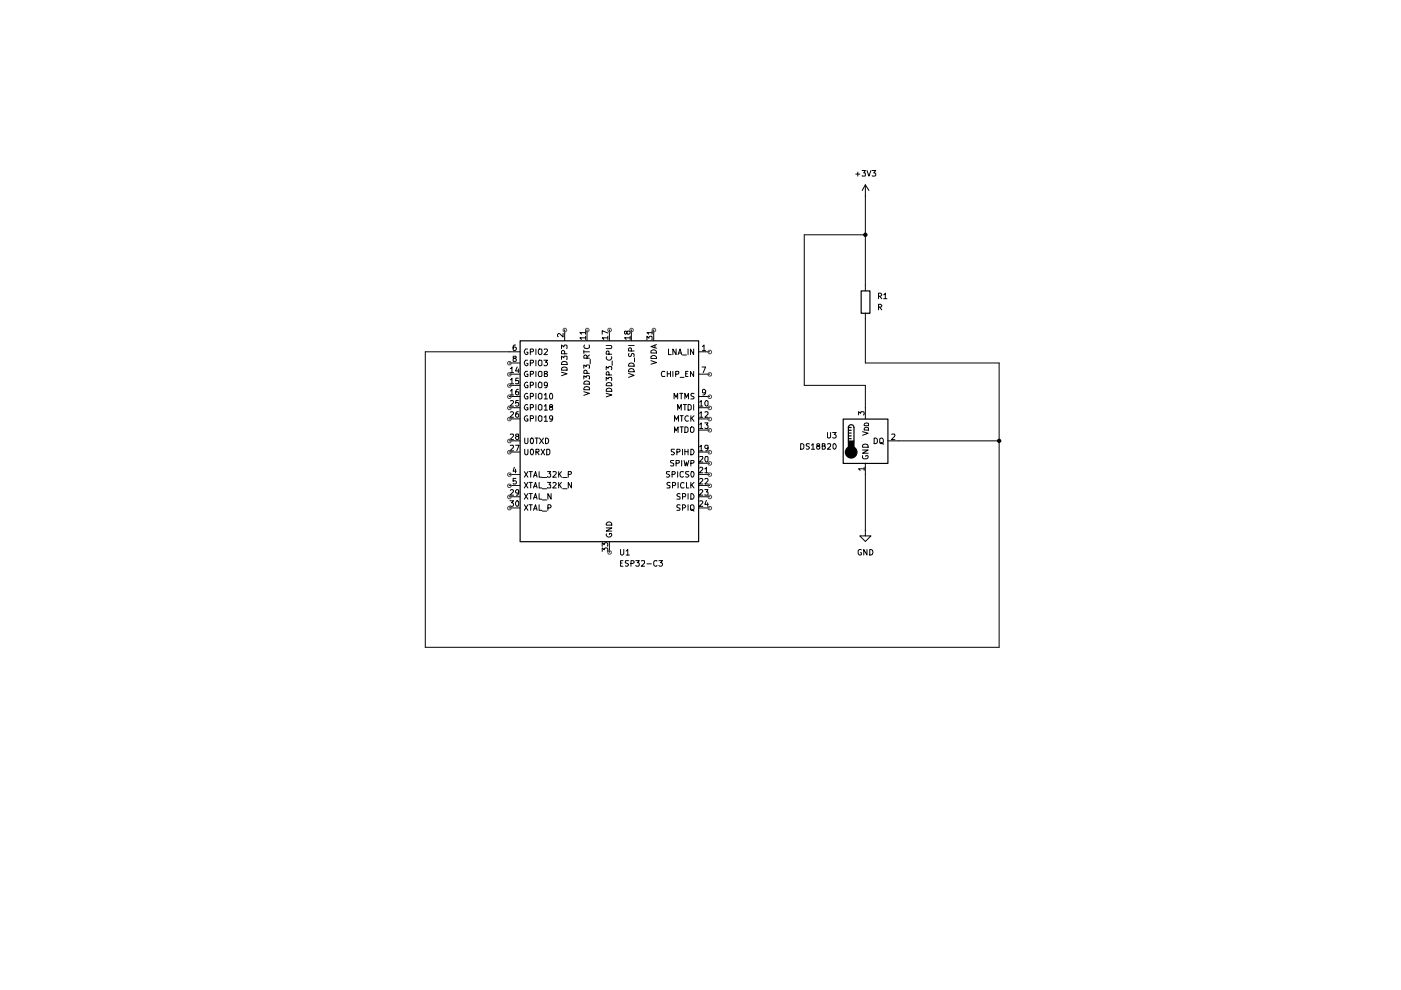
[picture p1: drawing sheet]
<svg xmlns="http://www.w3.org/2000/svg" width="297mm" height="210mm" viewBox="0 0 297 210" stroke-linecap="round" stroke-linejoin="round" font-family="sans-serif">
<g fill="none" stroke="#000" stroke-width=".25">
<path d="M110.3 72.3h37.8v42.6h-37.8zM182.6 61.7h1.8v4.7h-1.8zM178.8 88.9h9.5v9.4h-9.5zM179.9 93.5h1.2v1.8h-1.2zM179.9 90.6a.59 .59 0 0 1 .6-.6 .59 .59 0 0 1 .6 .6v2.9M179.9 90.6v2.9M179.9 90.6h.6M179.9 91.2h.6M179.9 91.8h.6M179.9 92.4h.6M179.9 93h.6"/>
<circle cx="180.5" cy="95.9" r="1.23"/>
</g>
<g fill="none" stroke="#000" stroke-width=".21">
<path d="M181.4 36.9h.9M181.9 36.5v.8M182.8 36.2h.7l-.4 .5h.4v.6h-.7M183.5 39.2v22.4M183.5 39.2l-.7 1.2M183.5 39.2l.7 1.2M183.8 36.2l.4 1.1 .5-1.1M184.9 36.2h.8l-.4 .5 .4 .1v.4l-.2 .1h-.6M183.5 41.6h.1M183.5 49.8h-13v31.9h13v7.1M107.9 77h2.3M107.9 79.3h2.3"/>
<path d="M108.2 78.1l.3-.3v1.2M108.2 79h.7M109 75.9h-.2l.1-.4h.4l.2 .2-.2 .2h-.3l-.2 .2 .1 .5h.4l.2-.1v-.3l-.3-.3M109.3 73.2h-.3l-.2 .2v.8l.4 .1 .3-.2v-.3l-.3-.2-.4 .1v.1M109.6 77.8l-.3 .9h.8M109.9 78.2v.8M111.8 74h-.4a.67 .67 0 0 0-.2 .7 .67 .67 0 0 0 .5 .5l.2-.2v-.3h-.2M111.8 76.4h-.4a.67 .67 0 0 0-.2 .6 .67 .67 0 0 0 .5 .6l.2-.2v-.4h-.2M111.8 78.7h-.4l-.1 .3-.1 .3 .2 .5h.5v-.5h-.2M112.4 74.6l.6-.1v-.5h-.6v1.2M112.4 77l.6-.1v-.5h-.6v1.2M112.4 79.3l.6-.1v-.5h-.6v1.1"/>
<path d="M113.6 74v1.2M113.6 76.4v1.2M113.6 78.7v1.1M114.3 74h.4l.2 .2v.8l-.5 .2a.86 .86 0 0 1-.1-1.2zM114.3 76.4h.4l.2 .1v.9l-.5 .2a.86 .86 0 0 1-.1-1.2zM114.3 78.7h.4l.2 .2v.8l-.2 .1h-.4l-.2-.3zM115.3 76.4h.8l-.4 .4 .3 .1 .1 .4-.3 .3h-.3l-.2-.2M115.4 74.1l.5-.1 .2 .3-.8 .9h.8M115.6 79.2l-.2-.4 .5-.1 .2 .3-.3 .2-.4 .1 .1 .5h.4l.2-.1v-.3l-.3-.2M119 78.9l1.2 .3-1.2 .5M119 76.2v-.7l.5 .4 .1-.4h.5v.7M119 73.9v-.7l.5 .4 .2-.4h.4l.1 .1-.1 .6"/>
<path d="M119.2 77.9h.9l.1 .2v.4h-1.2zM119.2 76.7h.9l.1 .2v.4h-1.2zM119.4 70.7v.8l-.9-.8-.3 .3 .2 .4M119.7 75v-.5l-.2-.2h-.3l-.2 .2v.5h1.2M119.7 69.9v2.3M123.8 78.1v-.7l.5 .3 .1-.3h.5v.7M123.8 74.6h1.2M123.8 74.3v.6M124 73.2l-.2 .2a.67 .67 0 0 0 .5 .5 .67 .67 0 0 0 .7-.2l-.1-.5M124.1 71.6h-1.2l.4 .4M124.1 70.5h-1.2l.4 .4M124.1 70.2v.7"/>
<path d="M124.1 71.3v.7M124.5 79.2l-.1-.6h-.5l-.1 .6h1.2M124.5 75.9l-.1-.5h-.5l-.1 .5h1.2M124.5 69.9v2.3M125 75.3l-.5 .4M125.1 76.2v.9M128.5 78.4v-.7l.4 .4 .2-.4h.5v.7M128.5 73.2h1a.35 .35 0 0 1 .2 .4 .35 .35 0 0 1-.2 .3h-1M128.6 75.6a.55 .55 0 0 0 .5 .8 .55 .55 0 0 0 .5-.8M128.9 71.6h-1.2l.3 .4M128.9 70.6l-1.2-.5v.8M128.9 71.3v.7"/>
<path d="M129.1 79.5v-.6h-.5l-.1 .6h1.2M129.1 75.1v-.6h-.5l-.1 .6h1.2M129.2 69.9v2.3M129.8 76.5v1M132.9 70.4l.2-.2 .5 .2v.2l-.3 .3h-.2l-.3-.6h-.4v.4l.2 .2 .3-.3M133.3 79.2l1.2 .4-1.2 .4M133.3 73.2h1.2M133.3 74.9v.5l.2 .2 .3-.1 .1-.5h.5v.6M133.4 78.2h.9l.2 .6h-1.2zM133.4 77h.9l.2 .6h-1.2zM133.6 71.6h-1.2l.4 .4M133.6 71.3v.7"/>
<path d="M133.9 74.4v-.6h-.6v.6h1.2M133.9 69.9v2.3M134.5 75.9v.8M137.2 72.1v-.8l.4 .4 .2-.4 .5 .1-.1 .7M138 76.5l1.2 .4-1.2 .3M138 75.6a.66 .66 0 0 1 .8-.2 .66 .66 0 0 1 .4 .6h-1.2zM138 74.4a.66 .66 0 0 1 .8-.2 .66 .66 0 0 1 .4 .6h-1.2zM138.3 70.5h-1.1l.3 .4M138.3 70.2v.7M138.6 69.9v2.3M138.9 73.2v.5M139.2 73.1l-1.2 .4 1.2 .3"/>
<path d="M141 78.8l-.5-.1-.3 .5 .3 .6h.5M141.5 78.7v1.1M141.5 79.2h.7M141.7 74v1.2h.6M142.2 78.7v1.1M142.7 78.7v1.1M143.3 79.3l.5-.1v-.5h-.5v1.1M143.3 74v1.2l-.6-1.2v1.2M143.8 75.2l.4-1.2 .3 1.2M143.8 74.8h.6M144.7 75.3h.8M145.4 79.2h.3"/>
<path d="M145.9 78.7h-.5v1.1h.5M145.9 74v1.2M147.1 74v1.2l-.7-1.2v1.2M147.1 78.7v1.1l-.7-1.1v1.1M148.1 74.6h2.4M148.1 79.3h2.4M148.8 77.8h.8l-.5 1.2M148.9 73.5l.4-.3v1.1M148.9 74.3h.7M183.5 66.4v10.6h28.3v60.2h-121.6v-62.6h20M186.3 65.1h.5l.1-.2v-.3l-.6-.1v1.2M186.3 62.8h.4l.2-.2-.2-.5h-.4v1.2"/>
<path d="M186.5 65.1l.4 .6M186.5 62.8l.4 .5M187.4 62.5l.3-.4v1.2M187.4 63.3h.6M107.9 81.7h2.3M107.9 84.1h2.3M107.9 86.4h2.3M107.9 88.8h2.3M107.9 93.5h2.3M107.9 95.8h2.3M108.2 80.5l.3-.3v1.2M108.2 82.9l.3-.4v1.2"/>
<path d="M108.2 85l.4-.1 .3 .4-.8 .8h.8M108.2 87.4l.4-.1 .3 .3-.8 .9h.8M108.2 92.1l.6-.1 .1 .4-.8 .8h.8M108.2 94.5l.6-.1 .1 .3-.8 .9h.8M108.2 81.4h.7M108.2 83.7h.7M109.1 99.1l-.3 .8h.7M109.3 94.4h.8l-.5 1.2M109.3 99.5v.7M109.6 92.5l-.3-.3 .2-.2h.4v.5l-.6 .2v.3l.3 .2h.2l.2-.2-.2-.5M109.9 80.2h-.5l-.1 .6 .6-.1v.7l-.6-.1M109.9 82.5h-.3a.73 .73 0 0 0-.1 1.2h.3l.2-.5-.1-.1h-.4l-.2 .1"/>
<path d="M109.9 84.9h-.5l-.1 .6 .2-.2h.3l.2 .3-.1 .4h-.6M109.9 87.3h-.3a.73 .73 0 0 0 0 1.2l.3-.1 .1-.4-.2-.3h-.2l-.3 .3M111.2 100l.7 1.2M111.3 92.9v.9a.35 .35 0 0 0 .3 .3 .35 .35 0 0 0 .3-.3v-.9M111.3 95.2v1l.2 .2 .4-.2v-1M111.8 81.1v-.1a.66 .66 0 0 0-.6 .5 .66 .66 0 0 0 .2 .7l.5-.1v-.4h-.2M111.8 83.5v-.1a.66 .66 0 0 0-.6 .5 .66 .66 0 0 0 .2 .7l.5-.1v-.4h-.2M111.8 85.9h-.4l-.2 .4 .1 .4 .3 .3 .3-.1v-.5h-.2M111.8 88.2a.54 .54 0 0 0-.6 .6 .54 .54 0 0 0 .7 .4v-.4h-.2M111.9 100l-.7 1.2M112.2 100h.7M112.4 81.7l.6-.1v-.5l-.6-.1v1.2"/>
<path d="M112.4 84.1l.6-.1v-.5l-.6-.1v1.2M112.4 86.4h.6v-.5l-.6-.1v1.2M112.4 88.7h.6v-.5l-.6-.1v1.2M112.5 93l.4-.1a.78 .78 0 0 1 0 1.2l-.4-.1zM112.5 95.3l.1-.1a.59 .59 0 0 1 .6 .4 .59 .59 0 0 1-.2 .7l-.1 .1-.4-.1zM112.5 100v1.2M113.5 92.9h.6M113.6 95.8h.6v-.6h-.6v1.2M113.6 81v1.2M113.6 83.4v1.2M113.6 85.8v1.2M113.6 88.1v1.2"/>
<path d="M113.8 92.9v1.2M113.9 95.8l.4 .6M114.3 100v1.2h.6M114.4 81l.5 .2v.8l-.2 .2h-.4a.86 .86 0 0 1 .1-1.2zM114.4 83.4l.5 .2v.8l-.2 .2h-.4a.86 .86 0 0 1 .1-1.2zM114.4 85.8l.5 .1v.9l-.5 .2a.74 .74 0 0 1 0-1.2zM114.4 88.1l.5 .2v.9l-.5 .1a.78 .78 0 0 1 0-1.2zM114.4 92.9l.8 1.2M114.7 95.2l.8 1.2M115.2 92.9l-.8 1.2M115.4 83.7l.3-.3v1.2M115.4 86.1l.3-.3v1.2"/>
<path d="M115.4 88.5l.3-.4v1.2M115.4 84.6h.7M115.4 87h.7M115.4 89.3h.7M115.5 95.2l-.8 1.2M115.7 92.9l.5 .1 .1 .4-.1 .5-.3 .2h-.2zM115.9 95.2h.5l.2 .3v.6l-.4 .3h-.3zM116.1 81.5l-.3 .3-.4-.1v-.5l.4-.2a.81 .81 0 0 1 0 1.2h-.3M116.1 100h.7l-.4 .4 .4 .1v.5l-.2 .2h-.4l-.1-.2M116.8 83.4a.75 .75 0 0 1 .2 1.2h-.3l-.2-.4 .1-.6zM116.8 86.3h-.2a.31 .31 0 0 1 .1-.4 .31 .31 0 0 1 .4 0v.4h-.3l-.3 .2v.3l.3 .2 .4-.2v-.3l-.3-.2M117.2 88.6l-.4 .3-.2-.1-.1-.4a.35 .35 0 0 1 .3-.3 .35 .35 0 0 1 .4 .3l-.2 .8-.4 .1"/>
<path d="M118.4 100v1.2M119 100l-.6 .7M123.8 83.1l1.2 .3-1.2 .4M123.8 80.3v-.6l.5 .3 .1-.3h.5v.6M124 82h.8l.2 .2v.4h-1.2zM124 80.9h.8l.2 .1v.4h-1.2zM128.5 83.4l1.2 .3-1.2 .5M128.5 80.7v-.7l.4 .3 .2-.3h.5v.7M128.7 82.4h.8l.2 .6h-1.2zM128.7 81.2h.8l.2 .6h-1.2zM142 100l-.7 .1v.3l.7 .4-.3 .4-.4-.1M142.8 97.6h-.5l-.1 .2 .1 .3 .5 .2v.3l-.1 .2-.5-.1"/>
<path d="M142.9 84.6v-1.2l.4 .8 .4-.8v1.2M143 89.3v-1.2l.4 .9 .4-.9v1.2M143 91.7v-1.2l.3 .9 .5-.9v1.2M143 95.2l-.7 .1v.4l.7 .4-.3 .3h-.4M143.3 98.2l.7-.1v-.4l-.7-.1v1.2M143.5 95.8h.6l.1-.4-.2-.2h-.5v1.2M143.7 87v-1.2l.3 .8 .4-.8v1.2M143.7 100v1.2M144.1 83.4h.7M144.2 80h.8M144.2 88.1h.7M144.2 90.5h.7"/>
<path d="M144.4 83.4v1.2M144.5 88.1v1.2M144.5 90.5v1.2M144.5 97.6v1.2M144.7 95.2v1.2M144.9 85.8h.6M145 97.6l.3 1.2 .2-.8 .2 .8 .3-1.2M145.2 84.6v-1.2l.3 .8 .5-.8v1.2M145.2 90.5h.3l.4 .3v.6l-.4 .3h-.3zM145.2 85.8v1.2M145.2 95.2v1.2M145.2 95.8h.7"/>
<path d="M145.9 85.8l.5 .1 .2 .2v.6l-.4 .3h-.3zM145.9 95.2v1.2M146 88.2a.55 .55 0 0 0-.8 .5 .55 .55 0 0 0 .8 .5M146 100l-.6 .1v.3l.6 .4-.2 .4-.4-.1M146.4 90.7l.2-.2a.6 .6 0 0 1 .6 .6 .6 .6 0 0 1-.6 .6l-.2-.2zM146.5 95.2h.4a.66 .66 0 0 1 .2 .8 .66 .66 0 0 1-.6 .4zM146.5 98.2l.6-.1 .1-.3-.2-.2h-.5v1.2M146.5 88.1v1.2M146.6 88.6l.6 .7M147.1 85.8v1.2M147.2 83.5h-.6v.4l.4 .2 .2 .3-.2 .2h-.5M147.2 88.1l-.7 .7"/>
<path d="M148.1 84.1h2.4M148.1 86.4h2.4M148.1 88.8h2.4M148.1 95.8h2.4M148.1 91.2h2.4M148.1 98.2h2.4M148.3 85.3l.4-.4v1.2M148.3 87.6l.4-.3v1.2M148.3 90l.4-.3v1.1M148.3 94.7l.4-.3v1.2M148.3 96.9l.6-.1 .1 .3-.7 .9h.7M148.3 99.2l.5-.1 .2 .3-.7 .8h.7"/>
<path d="M148.3 86.1h.7M148.3 88.5h.7M148.3 90.8h.7M148.3 95.6h.7M149.4 87.4h.7v.4l-.7 .7h.7M149.4 89.7h.7l-.3 .4 .3 .2v.5h-.7M149.4 99.4h.2l.2-.3v1.1M149.6 83.1l-.2 .2-.5-.1v-.5l.5-.2a.72 .72 0 0 1-.1 1.2h-.3M149.6 85l.3-.1 .2 .3v.7l-.3 .2a.7 .7 0 0 1-.2-1.1zM149.6 96.8h.3l.2 .1v.8l-.2 .3a.71 .71 0 0 1-.3-1.2zM150.1 94.9l-.1 .2h-.4l-.2-.2v-.3l.2-.2 .5 .1v.7l-.2 .3-.3 .1M169.8 94.1h.3l.3 .2v.6l-.3 .3h-.3z"/>
<path d="M171.6 94.1h-.7v.4l.7 .4-.2 .3h-.5M172 94.4l.4-.3v1.1M172 95.2h.7M173.4 94.6l-.3-.3a.35 .35 0 0 1 .4-.2 .35 .35 0 0 1 .3 .2l-.7 .4v.3l.3 .2 .4-.2-.1-.4h-.1M174.3 94.6h.5l.1-.5h-.6v1.1h.6l.1-.4-.2-.2M175.4 94.1h.7v.5l-.7 .6h.7M175.4 91.7v1.1l.2 .1 .4-.1 .1-.2v-.9M176.5 91.7h.8l-.4 .4 .4 .3-.1 .4h-.7M176.7 94.1h.2a.62 .62 0 0 1 .4 .6 .62 .62 0 0 1-.4 .5l-.3-.2zM182 88v-.7l.5 .3v-.3h.5l.2 .2v.3l-.2 .2M182.9 91.5l1.2 .4-1.2 .4M182.9 96.6v.5l.2 .2h.6l.3-.2v-.5h-.4v.2"/>
<path d="M182.9 95.4h1.2l-1.2 .7h1.2M182.9 94.4a.66 .66 0 0 1 .7-.2 .66 .66 0 0 1 .5 .6h-1.2zM183.2 99.4h-1.2l.4 .3M183.2 99.1v.6M183.3 90.8l.3-.2 .5 .1v.5h-.9zM183.3 89.8l.3-.1h.5v.6h-.9zM183.5 98.2v14.2M185.3 92.9h.4l.3 .2v.7l-.3 .3h-.4zM186.5 93l.5-.1a.65 .65 0 0 1 .3 .7 .65 .65 0 0 1-.5 .5l-.3-.2zM186.7 93.8h.2l.5 .3M188.2 93.5h23.6M189.1 92.1l.6-.1v.4l-.7 .8h.7"/>
<path d="M107.9 100.6h2.3M107.9 103h2.3M107.9 105.3h2.3M107.9 107.7h2.3M108.1 106.2h.8l-.4 .4 .3 .1v.6h-.7M108.2 104l.4-.2 .3 .3-.8 .9h.8M109.4 101.4h-.6v.6l.5-.1 .2 .2v.3l-.2 .2-.5-.1M109.5 106.3l.1-.1a.71 .71 0 0 1 .1 1.2h-.1a.7 .7 0 0 1-.1-1.1zM110 104.3l-.2 .3h-.2l-.3-.3v-.2l.3-.3h.2l.2 .3-.2 .9h-.3M111.2 102.3l.7 1.2M111.2 104.6l.7 1.2M111.2 107l.7 1.2"/>
<path d="M111.9 102.3l-.7 1.2M111.9 104.6l-.7 1.2M111.9 107l-.7 1.2M112.2 102.3h.7M112.2 104.6h.7M112.2 107h.7M112.5 102.3v1.2M112.5 104.6v1.2M112.5 107v1.2M113.1 101.2l.4-1.2 .4 1.2M113.1 103.5l.4-1.2 .4 1.2M113.1 105.8l.4-1.2 .4 1.2"/>
<path d="M113.1 108.2l.4-1.2 .4 1.2M113.2 100.8h.6M113.2 103.1h.6M113.2 105.5h.6M113.2 107.9h.6M114.3 102.3v1.2h.6M114.3 104.6v1.2h.6M114.3 107v1.2h.6M115 101.3h.9M115 103.6h.9M115 106h.9M115 108.4h.9"/>
<path d="M116.1 102.3h.7l-.4 .5 .4 .1v.5h-.7M116.2 107.7l.6-.1v-.5l-.6-.1v1.2M116.8 104.6v1.2l-.6-1.2v1.2M117.3 100.1l.5-.1 .1 .3-.7 .9h.7M117.3 102.4l.4-.1 .2 .3-.7 .9h.7M118.4 102.3v1.2M118.6 100.5l.4 .7M118.6 102.8l.4 .7M119 102.3l-.6 .7M119.3 101.3h.9M119.3 103.6h.9M120.5 100.6l.6-.1v-.5h-.6v1.2"/>
<path d="M121.2 102.3v1.2l-.7-1.2v1.2M127.7 116.9v-.7l.4 .4 .1-.4h.6v.7M127.7 115.8v-.7l.4 .4 .1-.4h.6v.7M128.5 111.9h1.2l-1.2 .7h1.2M128.6 113.2a.54 .54 0 0 0 .6 .7 .54 .54 0 0 0 .4-.8h-.4v.3M128.6 110.9a.61 .61 0 0 1 .7-.2 .61 .61 0 0 1 .4 .6h-1.2zM129.2 114.8v2.3M131.6 116.5v1l.1 .2h.3l.2-.3v-.9M131.6 119.4h.3M132.1 118.9h-.5v1.2h.5M132.8 116.8l.3-.3v1.2M132.8 117.7h.6"/>
<path d="M133.3 118.9l-.7 .1v.3l.7 .4-.3 .4-.4-.1M133.8 119.5l.6-.1 .1-.4-.2-.1h-.5v1.2M134.8 118.9h.8l-.5 .4 .5 .2-.1 .5-.5 .1-.2-.2M136 119h.7v.4l-.7 .7h.7M137.2 119.5h.9M139.3 119l-.5-.1-.2 .2 .1 .8 .2 .2 .4-.2M139.7 118.9h.8l-.5 .4 .4 .1 .1 .4-.3 .3h-.3l-.2-.2M142.1 102.4h-.6v.4l.5 .2 .1 .3-.1 .2h-.6M142.5 100.6l.6-.1 .1-.3-.2-.2h-.5v1.2M142.6 103l.6-.1v-.5l-.6-.1v1.2M143.8 102.3v1.2M144.2 104.7l-.4-.1-.3 .3 .1 .3 .6 .2v.3l-.7 .1"/>
<path d="M144.2 107.1l-.5-.1-.2 .2v.3l.7 .4-.2 .3h-.5M144.7 105.3h.5l.2-.1v-.4l-.2-.2h-.5v1.2M144.7 107.7h.4l.3-.4-.3-.3h-.4v1.2M144.9 100.1l-.5-.1-.2 .2 .1 .8 .2 .2 .4-.2M145 102.4l-.2-.1a.67 .67 0 0 0-.5 .5 .67 .67 0 0 0 .2 .7l.5-.1M145.5 102.3v1.2h.5M145.9 104.6v1.2M145.9 107v1.2M146.4 107.2l.2-.2 .4 .1a.87 .87 0 0 1 0 1.1h-.4l-.2-.2zM146.5 104.6a.66 .66 0 0 1 .6 .5 .66 .66 0 0 1-.2 .7h-.4zM146.5 102.3v1.2M146.6 100.1v-.1a.6 .6 0 0 1 .6 .4 .6 .6 0 0 1-.2 .7l-.3 .1-.1-.2z"/>
<path d="M146.6 107.9l.6 .5M146.6 102.8l.6 .7M147.2 102.3l-.7 .7M148.1 100.6h2.4M148.1 103h2.4M148.1 105.3h2.4M148.1 107.7h2.4M148.3 101.6l.5-.2 .2 .4-.7 .8h.7M148.3 104l.5-.2 .2 .3-.7 .9h.7M148.3 106.3l.5-.1 .2 .3-.7 .9h.7M149.4 101.6l.2-.2h.3l.2 .2v.3l-.7 .7h.7M149.4 103.8h.7l-.3 .5 .3 .1v.5h-.7"/>
<path d="M149.4 100.2h.7M149.8 106.1l-.4 .8h.8M150 106.6v.8M182.6 116.6a.45 .45 0 0 0-.7 .2v.5l.2 .3h.5v-.4h-.1M183.5 112.4v1.2h1.2l-1.2 1.2-1.2-1.2h1.2M183.5 112.4h.1M183.8 116.5v1.2l-.7-1.2v1.2M184.4 116.5l.6 .2 .1 .3-.1 .5-.3 .2h-.3z"/>
</g>
<g fill="#000">
<path d="M179.9 93.5h1.2v1.8h-1.2z"/>
<circle cx="183.5" cy="49.8" r=".47"/>
<circle cx="180.5" cy="95.9" r="1.23"/>
<circle cx="211.8" cy="93.5" r=".47"/>
</g>
<g fill="none" stroke="#4c4c4c" stroke-width=".21">
<circle cx="108" cy="77" r=".38"/>
<circle cx="108" cy="79.4" r=".38"/>
<circle cx="119.8" cy="70" r=".38"/>
<circle cx="124.5" cy="70" r=".38"/>
<circle cx="129.2" cy="70" r=".38"/>
<circle cx="133.9" cy="70" r=".38"/>
<circle cx="138.6" cy="70" r=".38"/>
<circle cx="150.5" cy="79.4" r=".38"/>
<circle cx="150.5" cy="74.6" r=".38"/>
<circle cx="108" cy="88.9" r=".38"/>
<circle cx="108" cy="93.5" r=".38"/>
<circle cx="108" cy="86.5" r=".38"/>
<circle cx="108" cy="95.9" r=".38"/>
<circle cx="108" cy="84.1" r=".38"/>
<circle cx="108" cy="81.7" r=".38"/>
<circle cx="150.5" cy="84.1" r=".38"/>
<circle cx="150.5" cy="91.2" r=".38"/>
<circle cx="150.5" cy="98.3" r=".38"/>
<circle cx="150.5" cy="86.5" r=".38"/>
<circle cx="150.5" cy="88.9" r=".38"/>
<circle cx="150.5" cy="95.9" r=".38"/>
<circle cx="108" cy="107.7" r=".38"/>
<circle cx="108" cy="103" r=".38"/>
<circle cx="108" cy="100.6" r=".38"/>
<circle cx="108" cy="105.4" r=".38"/>
<circle cx="129.2" cy="117.1" r=".38"/>
<circle cx="150.5" cy="103" r=".38"/>
<circle cx="150.5" cy="105.4" r=".38"/>
<circle cx="150.5" cy="100.6" r=".38"/>
<circle cx="150.5" cy="107.7" r=".38"/>
</g>
</svg>
